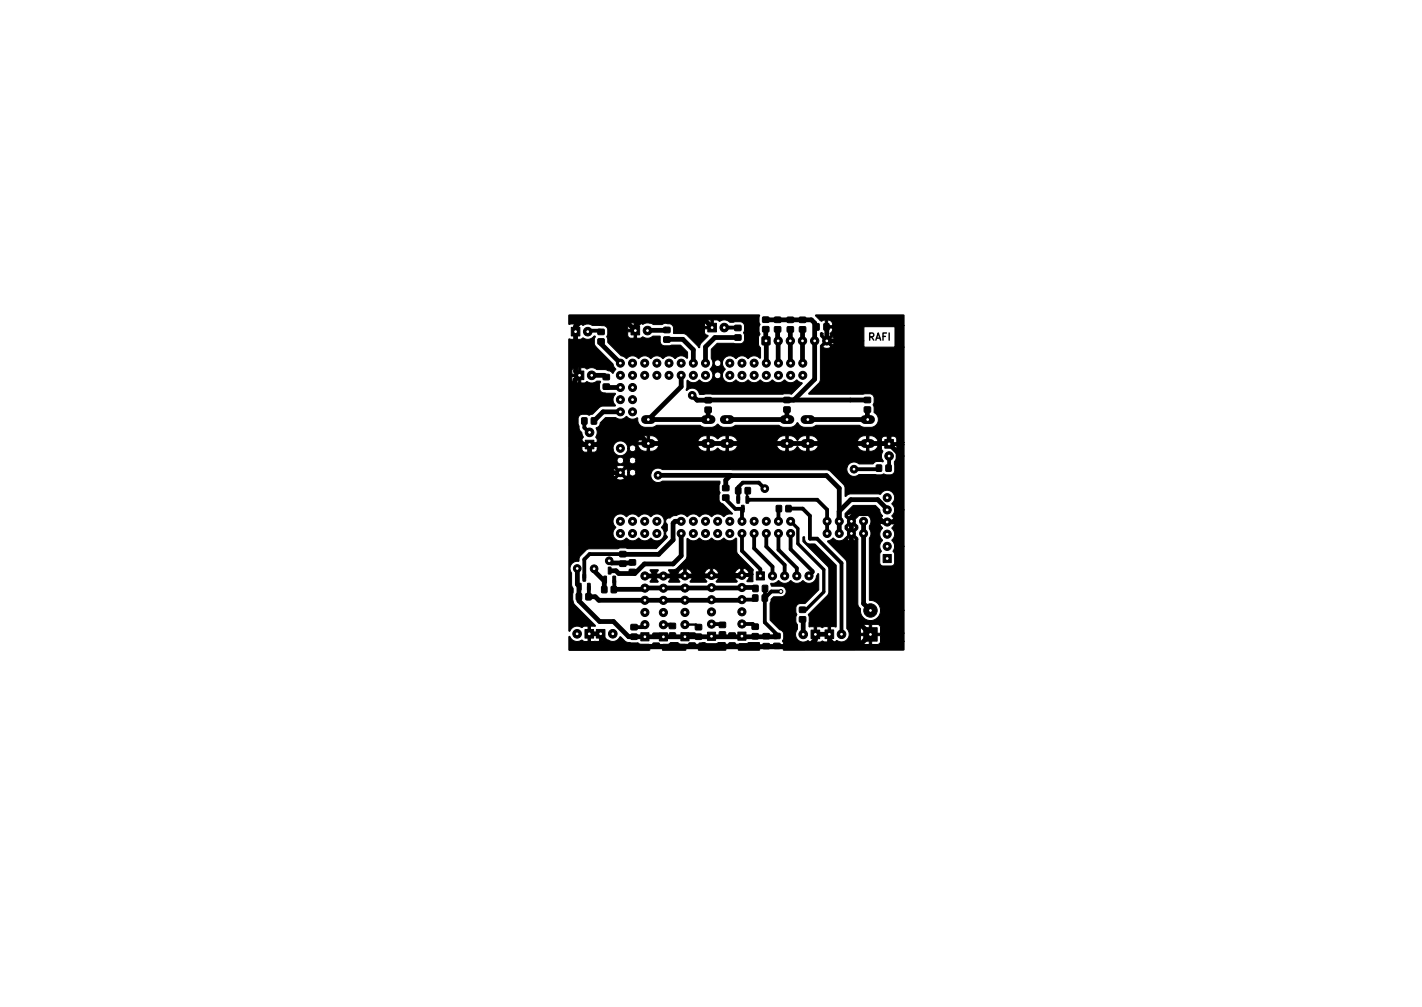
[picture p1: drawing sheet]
<svg xmlns="http://www.w3.org/2000/svg" width="297mm" height="210mm" viewBox="0 0 297 210" stroke-linecap="round" stroke-linejoin="round" font-family="sans-serif">
<defs><g id="words">
<text font-size="2.1" x="181.3" y="71.1">RAFI</text>
</g></defs>
<g fill="#000" stroke="#000" stroke-width=".21">
<path d="M119.3 68.3h1.8v1.8h-1.8zM120.2 77.5h1.8v1.8h-1.8zM124.9 68.8h1.3v1h-1.3zM124.9 70.8h1.3v1h-1.3zM126 78.2h1.3v1.1h-1.3zM131.8 68.1h1.8v1.8h-1.8zM138.7 68.4h1.2v1h-1.2zM138.7 70.4h1.2v1h-1.2zM147.9 67.5h1.8v1.8h-1.8zM153.5 67.9h1.3v1.1h-1.3zM153.5 69.9h1.3v1.1h-1.3zM159.2 70.4h1.6v1.6h-1.6z"/>
<path d="M159.3 66.2h1.3v1.1h-1.3zM159.3 68.2h1.3v1.1h-1.3zM161.8 66.2h1.3v1.1h-1.3zM161.8 68.2h1.3v1.1h-1.3zM164.5 68.3h1.2v1h-1.2zM164.5 66.3h1.2v1h-1.2zM167 68.3h1.3v1h-1.3zM167 66.3h1.3v1h-1.3zM170.1 67.6h1v1.3h-1zM118.9 65.8h39.7v1.4l.2 .6-.2 .4v1l.2 .6-.3 .6-.1 1.4 .5 .9v2l-.2 .1a1.67 1.67 0 0 0-2.5 .1 1.66 1.66 0 0 0-2.5 0 1.56 1.56 0 0 0-1.7-.5 1.56 1.56 0 0 0-1.1 1.4h-.3v-.1a.71 .71 0 0 0-1.1-.4 .71 .71 0 0 0 .1 1.2 .71 .71 0 0 0 1-.7h.3l.2 .7 .4 .6-.4 .6-.2 .7h-.3a.71 .71 0 0 0-1-.7 .71 .71 0 0 0-.1 1.2 .71 .71 0 0 0 1.1-.4v-.1h.3a1.6 1.6 0 0 0 1.1 1.4 1.6 1.6 0 0 0 1.8-.5 1.66 1.66 0 0 0 2.5 0 1.66 1.66 0 0 0 2.5 0 1.66 1.66 0 0 0 2.6 0 1.66 1.66 0 0 0 2.5 0 1.66 1.66 0 0 0 2.6 0l1.1 .7-2.3 2.3-19.1 .1a1.57 1.57 0 0 0-2.7-.9l-.2-.1 .2-.6v-1.3l.2-.1a1.67 1.67 0 0 0 2.4-.1 1.58 1.58 0 0 0 2.4 .1 1.58 1.58 0 0 0-.2-2.3 1.63 1.63 0 0 0 .3-2.3v-1.8l1.2-1.3 4.9 .1 .4-.2 .4-.4v-1.2l-.2-.5 .2-.5v-.9l-.1-.5-.7-.4-2.2 .1a1.67 1.67 0 0 0-2.2-.2l-.5-.3h-.8v1.3h-.5v-1.3l-1.1 .1-.2 .5v.7h1.8v.4l-.1 .2h-1.7v.7a.69 .69 0 0 0 .6 .6l.1 .2-1.4 1.4-.3 .7a.19 .19 0 0 1-.1 .3 .19 .19 0 0 1-.3-.2l-2.5-2.6-.6-.2h-2l-.1-1.4-.5-.5-1.1-.2-.7 .3h-1.8l-.6-.3a1.82 1.82 0 0 0-1.6 .2l-.6-.3h-.7v1.4h-.5v-1.4l-1 .1-.4 .6v.7h1.9v1.8h-.5l-.1-1.3h-1.3v.8l.3 .4 .4 .1h1.9l.6-.3a1.68 1.68 0 0 0 2.1-.1h1.5l.1 1.4 .5 .5h3.7l1.4 1.4v1.2l-.1 .1a1.67 1.67 0 0 0-2.5 .1 1.66 1.66 0 0 0-2.6 0 1.66 1.66 0 0 0-2.5 0 1.66 1.66 0 0 0-2.5 0 1.66 1.66 0 0 0-2.6 0l-.5-.4-.6-.2-2.7-2.8-.1-.7-.2-.5 .2-.5v-1l-.2-.5-.5-.3-2.5-.1a1.78 1.78 0 0 0-2 0l-.4-.2h-.8v3.1h.8l.5-.3a1.82 1.82 0 0 0 2.4-.4l.2 .2-.2 .6 .1 1.3 3.7 3.8 .2 .5 .4 .6-.6 .8-.6-.4-.9-.3h-1.8a1.73 1.73 0 0 0-1.8-.3l-.3 .2-.5-.3h-.8v1.3h-.5v-1.3h-.9l-.4 .6v.7h1.8v1.9h-.5v-1.4h-1.3v.8l.2 .4 .4 .2h1.9l.7-.3a1.67 1.67 0 0 0 2-.1l.7 .1-.1 .5v1l.4 .7 1.1 .2h1.7l.1 .2a1.72 1.72 0 0 0 0 2.4l-3.1 .2-1.7 1.6h-.3a.8 .8 0 0 1-1 0l-1.1 .1-.4 .2-.2 .5v1.2l.2 1.1 .5 .7 .4 .9-.3 .6v.8h3.1v-.8l-.2-.4a2.03 2.03 0 0 0 0-2 1.2 1.2 0 0 0 .9-1.1l1.1-1.1h2.1a1.71 1.71 0 0 0 2.3-.3 1.72 1.72 0 0 0 2.3 .3 1.78 1.78 0 0 0 1.6 2h1.5l.9-.4h9l.9 .4h1.5l.7-.1 .6-.5 .7 .5 .6 .1h1.6l.8-.4h9.1l.8 .4h1.6a1.61 1.61 0 0 0 1.4-.9l.1-.1a1.81 1.81 0 0 0 1.5 1h1.5l.9-.4h9l.9 .4h1.5a1.69 1.69 0 0 0 1.6-1.3 1.69 1.69 0 0 0-.9-1.9v-1l-.2-.5 .2-.5v-.9a.95 .95 0 0 0-.8-.9l-12.8 .1-.1-.2 2.2-2.1 .3-.6v-7.2l.9-1-.9-1v-.6a.26 .26 0 0 1 .4-.1 .26 .26 0 0 1 0 .4l.9 .9 .9-.9-.2-.2 .5-.6v-.6h-1.4l-.1-1.7-.9 .3-1.1-1.1v-.2l18.3-.1 .2 .2v2.1h-15v-.3a.92 .92 0 0 0-1-.9v1.2h16v4.5h-2v-4.3h-6.4v3h-6.2l-.3-.9-.9 .9 .9 .9 .3-.9h6.2v1.2h-6.9l-.9-.9-.9 .9a1.53 1.53 0 0 0 1.8 0l15.3 .1v19.9h-1.6v-.9l-.6-.4h-.7v1.3h-.5l-.1-1.3-1 .1-.3 .4v.7h-.6a1.62 1.62 0 0 0-1.6-1.3h-.4v1.3h-.5v-1.3h-.4a1.62 1.62 0 0 0-1.6 1.3h-8l-.1-.2a1.62 1.62 0 0 0-1.5-1.1h-.4v1.3h-.5v-1.3h-.4a2.03 2.03 0 0 0-1.5 1 1.87 1.87 0 0 0-1.5-1h-.4v1.3h-.6v-1.3h-.4a1.62 1.62 0 0 0-1.5 1.3h-8.1v-.2a1.62 1.62 0 0 0-1.5-1.1h-.4v1.3h-.6v-1.3l-.8 .1-.8 .5-1-.5-.8-.1v1.3h-.5v-1.3h-.4a1.62 1.62 0 0 0-1.6 1.3h-8.1v-.2a1.62 1.62 0 0 0-1.5-1.1h-.4v1.3h-.5v-1.3h-.4a1.58 1.58 0 0 0-1.6 1.3h50.9l4.8 .1v.5h-7.4v1.3h-.5v-1.3h-12v1.3h-.5v-1.3h-3.8v1.3h-.6v-1.3h-11.9v1.3h-.6v-1.3h-3.4v1.3h-.5v-1.3h-12v1.3h-.5v-1.3h-2l.4 .7h-.8a.71 .71 0 0 0-.7-.7 .71 .71 0 0 0-.7 .7h-.3v-.2a1.54 1.54 0 0 0-1.7-1.3 1.54 1.54 0 0 0-1.3 1.7h-3.3l-.1-.7h-1.3v1.3h-.5v-1.3h-1.3v.9l.5 .4h2.1l.4-.2 .2-.4h3.3a1.54 1.54 0 0 0 1.6 1.3 1.54 1.54 0 0 0 1.4-1.5h.3a.7 .7 0 0 0 1.1 .6l.3-.6h.8l.7 .5 1.8 .1a1.62 1.62 0 0 0 1.5-1.3h8.1a1.62 1.62 0 0 0 1.6 1.3l1.7-.1 .9-.5 .9 .5 1.8 .1a1.62 1.62 0 0 0 1.5-1.3h8.1a1.62 1.62 0 0 0 1.5 1.3h1.4a1.69 1.69 0 0 0 1.4-.9h.1a1.68 1.68 0 0 0 1.5 .9h1.3a1.62 1.62 0 0 0 1.6-1.3h8a1.62 1.62 0 0 0 1.6 1.3h1.3a1.62 1.62 0 0 0 1.6-1.3h5.4v2.3h-1.6l-.3-.9 .3-.6v-.8h-3.2v.8l.3 .5a1.68 1.68 0 0 0 0 1.9h-51.6v-.1a.71 .71 0 0 0-.8-.6 .71 .71 0 0 0-.6 .7h-1.1v-.1a.71 .71 0 0 0-1.2-.4 .71 .71 0 0 0 .2 1.2 .71 .71 0 0 0 1-.7h1.1a.71 .71 0 0 0 .7 .8 .71 .71 0 0 0 .7-.8h51.6l.1 .2-.1 .1h-1.3l-.8 .5h-2.8l-.3-.2a1.5 1.5 0 0 0-2.2 .7h-46.5a1.49 1.49 0 0 0-1.8 0l.9 .9 .9-.9h46.5l-.1 1a1.49 1.49 0 0 0 1.4 1.1l.5-.1 .7-.3h4.5l.6-.2 .5 .2h1.2l.3-.2 .3-.5-.1-2 .4-.5 .1-.7h1.6v11.3h-2l-.2-.7-.4-.6a1.58 1.58 0 0 0 0-2.5 1.58 1.58 0 0 0-2.4 .5l-6.2-.1-1.1 .6-.1-1.8-.2-.6-2.8-2.9-.6-.3-34.5-.1a1.58 1.58 0 0 0-1.8 0l-.5 .7h-3.3l-.1-.5-.3-.2a.7 .7 0 0 0-1 .7h-.3l-.3-.9-.8 .9h-.8l-.9-.9a1.46 1.46 0 0 0 .1 1.8l.8-.9h.8l.8 .9 .3-.9h.3a.71 .71 0 0 0 .7 .7 .71 .71 0 0 0 .7-.7h3.3l-.2 .6 .2 .6h-5.6l-.9-.8-.9 .8a1.52 1.52 0 0 0 1.8 0h5.6l.6 .6 .7 .3 1-.4 11.9 .1 .1 .4-.2 .5v.9l.2 .6-.2 .5 .1 1.2 2.6 2.5 .1 .2a2.09 2.09 0 0 0-1.9 .6 1.66 1.66 0 0 0-2.5 0 1.66 1.66 0 0 0-2.5 0 1.66 1.66 0 0 0-2.6 0 1.62 1.62 0 0 0-2.2-.3l-.8 .1-.6 .5a.7 .7 0 0 0-.9 .6l.4 .7v1.2l-.4 .7h-.2l-.2-.7-.4-.5a1.61 1.61 0 0 0 .1-2.4 1.61 1.61 0 0 0-2.4 .1 1.66 1.66 0 0 0-2.5 0 1.66 1.66 0 0 0-2.6 0 1.58 1.58 0 0 0-2.3-.1 1.58 1.58 0 0 0 .1 2.4 1.58 1.58 0 0 0-.1 2.3 1.58 1.58 0 0 0 2.4-.2 1.66 1.66 0 0 0 2.5 0 1.66 1.66 0 0 0 2.6 0 1.56 1.56 0 0 0 1.7 .5 1.56 1.56 0 0 0 1.1-1.4h.2l.4 .8-2.3 2.3h-6l-1.5-.1-.6 .2h-6.1l-.4 .2-1.3 1.3-.3 1.1-.9 .1a1.5 1.5 0 0 0-.9 1.4l.3 1v2.4l.3 .8-.1 2.2 .2 .8 4.6 4.7-.1 .2-.9-.1v1.4h2.2l.1 .1v1.7h-.5v-1.3h-1.8l-.1 1.3h3.1l.6-.3a1.68 1.68 0 0 0 2.5-.7l1.4 1.2 1 .1h1.4l.5 .3h5.7l.6-.3h1.5l.6 .3h3.8l.1-.2 .7-.1h.4l.5 .2h1.8l.6-.2h1.3l.1 .3h2.8l.2-.1h1.5l.4-.2h2.1l.1 .5 5.1-.1-.3-.8 .3-.6-.2-1.3-.7-.4-1.9-2v-3.6l.2-.8 .5-.5h1.6l.6-.2 .4-.5v-.6l-.3-.6-.5-.3h-2.2l-.2-.6a1.91 1.91 0 0 0 1.7-.6 1.68 1.68 0 0 0 2.5 0 1.68 1.68 0 0 0 2.6 0 1.65 1.65 0 0 0 1.8 .5 1.65 1.65 0 0 0 1-1.6l.2-.3h.2v3.4l-2.8 2.8-1.4 .1-.5 .5-.1 1.1 .3 .6-.2 .5-.1 .9 .4 .8v.9a1.64 1.64 0 0 0 0 2.2 1.64 1.64 0 0 0 2.2 .2l.5 .2h.8v-3.1h-1.1v-2l-.2-.6 4.3-4.3v-5.1l-.3-.7-5.1-5.1v-.9l.2-.2 .2 .2 .1 .7 .3 .4 .5 .3h1.3l4.4 4.4v12.9l-1.2-.1v1.4h-.5v-1.4h-.8l-.5 .3-.4-.2h-.7v1.3h2.9v1.8h-.5v-1.3h-1h-1.4v1.3l.7 .1 .5-.3 .5 .2h1.9l.6-.3a1.64 1.64 0 0 0 2.2-.3 1.64 1.64 0 0 0-.1-2.2v-13.7l-.3-.6-3.7-3.8v-.2l.6-.1 .5-.5a1.67 1.67 0 0 0 2.6 0l.9-.9-1-1v-.6l1-1-1-.9v-.7l1.8-1.7h4.5l.9 .9 .2 .8 .5 .5-.6 1h3.1l-.6-1 .4-.5 .2-.7h2v7.6h-2l-.2-.7-.4-.6a1.76 1.76 0 0 0 0-2.6l.6-.9h-3.1l.6 1a1.69 1.69 0 0 0 0 2.5 1.72 1.72 0 0 0-.3 2.4l-.3 .5v1.8l.1 .4 .4 .3h2l.4-.3 .2-.3v-2l-.4-.5 .4-1h2v13.3h-5a2.24 2.24 0 0 0-2.3-2.1v-12.9a1.6 1.6 0 0 0 0-1.9v-.7a1.54 1.54 0 0 0-.1-2 1.54 1.54 0 0 0-2-.2h-.8a1.49 1.49 0 0 0-1.7 0l.9 .9 .8-.9h.8l-1.3 1.2 1 1v.3h-.5l-.8-.9-.9 .9 .8 .9 .9-.9h.5v.3l-1 1 1 .9v.3h-.5l-.8-.8-.9 .8a1.49 1.49 0 0 0 1.7 0h.5v13.5l.2 .6 .3 .4 .1 .8a2.08 2.08 0 0 0 1.1 1.4l1 .3a2.08 2.08 0 0 0 1.6-.8l.3-.5 .1-.9h5v4.8h-5v-1.4l-.6-.4h-1.2v1.8h-.5v-1.8h-1.2l-.6 .4-.1 1.4h9.2v1.7h-5v-1.2h-1.8v1.8h-.5v-1.8h-1.9v1.2l.2 .4 .5 .3h2.9l.4-.2 .2-.5h5l-.1 1.8-25.1 .1-.1-.1 .1-.6h-2.2l-2.9 .1 .1 .4-.1 .2h-4.3l-.1-.1 .1-.7h-2.8l.1 .6-.1 .2h-5.5l-.1-.1 .1-.7h-2.8l.1 .6-.1 .2h-4.7l-.1-.1 .1-.6h-2.9l.2 .5-.2 .2h-16.6l-.2-.1v-2.7l.3-.1a1.67 1.67 0 0 0 2.5 .7l.5 .3h.7v-3.1l-.7-.1-.6 .3a1.63 1.63 0 0 0-2.4 .7h-.3v-60.8l.1-.2 1.1 .1v-3.1h-1.2zM172.1 67.6h1.1v1.3h-1.1zM122.3 91.9h1.8v1.8h-1.8z"/>
<path d="M121.5 87.3h1.1v1.2h-1.1zM123.5 87.3h1.1v1.2h-1.1zM126 80.2h1.3v1.1h-1.3zM147.3 85h1.2v1.1h-1.2zM147.3 83h1.2v1.1h-1.2zM163.8 83h1.2v1h-1.2zM163.8 85h1.2v1h-1.2zM180.6 85h1.2v1h-1.2zM180.6 83h1.2v1h-1.2zM183.1 97.1h1v1.3h-1zM185.1 97.1h1v1.3h-1zM184.8 91.8h1.8v1.8h-1.8z"/>
<path d="M127.1 118.4l.5 .1v1.4l-.5-.1zM129.5 117.2h1.2v1h-1.2zM129.5 115.2h1.2v1h-1.2zM131.5 116.9h1.2v1.1h-1.2zM131.5 118.9h1.2v1.1h-1.2zM151 101.4h1.2v1h-1.2zM151 103.4h1.2v1h-1.2zM134.5 120h1.7l-.4-.9 .1-.2 1.6 .1-.4 1h3l-.4-1 1.2-.1 .4-.1 2.1-2.3 .2-4.1a1.75 1.75 0 0 0 2.5-.1 1.66 1.66 0 0 0 2.6 0 1.66 1.66 0 0 0 2.5 0 1.66 1.66 0 0 0 2.6 0l.1 .2v2.5l.1 .5 3.4 3.4-.1 1h-.8a1.5 1.5 0 0 0-1.3-1.3v1.3h-.5v-1.3a1.49 1.49 0 0 0-1.2 1.3h3.8h-7.1l-.1-.2a1.49 1.49 0 0 0-1.2-1.1v1.3h-.5v-1.3a1.49 1.49 0 0 0-1.3 1.3l10.2 .1h-12.7v-.2a1.48 1.48 0 0 0-1.3-1.1v1.3h-.5v-1.3a1.49 1.49 0 0 0-1.2 1.3h15.7v1.3l-.1 .2-1.1-.1 .4-1h-3l.5 1-.1 .1-4.2 .1-.1-.2 .6-1h-3.1l.6 1-.1 .1-3.3 .1-.2-.2 .5-.9h-3l.4 1h-2.3l.4-1h-3l.3 1-1.5 .1-.1-.2 .4-.9h-1.7zM154 103.7h.5l-.1 1.4-.5-.1zM153.7 101.8h1v1.3h-1zM154.9 105.5l.5 .1v1.4l-.5-.1zM155.9 103.7h.5l-.1 1.4-.5-.1z"/>
<path d="M155.7 101.8h1v1.3h-1zM158 119.4h1.7v1.7h-1.7zM162.2 105.6h1v1.2h-1zM164.2 105.6h1v1.2h-1zM184.5 115.8h1.7v1.7h-1.7zM120.4 124h1.1v1.2h-1.1zM120.8 121.8l.6 .1-.1 1.3h-.5zM121.8 119.9l.5 .1v1.4l-.5-.1zM122.4 124h1.1v1.2h-1.1zM122.7 121.8l.6 .1-.1 1.3h-.5zM122.2 131.4h1.8v1.8h-1.8zM124.6 131.4h1.8v1.8h-1.8z"/>
<path d="M125.7 122.5h1.1v1.2h-1.1zM126.1 120.3l.6 .1-.1 1.3h-.5zM127.7 122.5h1.1v1.2h-1.1zM128 120.3l.6 .1-.1 1.3h-.5zM131.8 132.4h1.3v1.1h-1.3zM131.8 130.4h1.3v1.1h-1.3zM133.9 132.1h1.7v1.7h-1.7zM136.4 132.2h1.3v1.1h-1.3zM136.4 134.3h1.3v1h-1.3zM137.7 132.1h1.7v1.7h-1.7zM139.8 132.2h1.3v1h-1.3zM139.8 130.2h1.3v1h-1.3z"/>
<path d="M142.2 132.1h1.7v1.7h-1.7zM143.9 132.2h1.3v1h-1.3zM143.9 134.3h1.3v1h-1.3zM145.3 132.4h1.2v1.1h-1.2zM145.3 130.4h1.2v1.1h-1.2zM147.8 132h1.7v1.7h-1.7zM150.3 131.9h1.2v1.1h-1.2zM150.3 129.9h1.2v1.1h-1.2zM152.3 132.2h1.3v1h-1.3zM152.3 134.3h1.3v1h-1.3zM154.1 132h1.7v1.7h-1.7zM157.2 124.2h1.1v1.3h-1.1z"/>
<path d="M157.1 132.3h1.3v1.1h-1.3zM157.1 130.3h1.3v1.1h-1.3zM157.3 122.2h1v1.3h-1zM159.2 124.2h1.1v1.3h-1.1zM159.4 132.3h1.3v1.1h-1.3zM159.4 134.4h1.3v1h-1.3zM159.3 122.2h1v1.3h-1zM161.6 132.3h1.3v1h-1.3zM161.6 134.3h1.3v1.1h-1.3zM167 128.8h1.3v1h-1.3zM167 126.8h1.3v1h-1.3zM169.4 131.6h1.8v1.8h-1.8z"/>
<path d="M172.3 131.5h1.8v1.8h-1.8zM180.4 131.1h2.8v2.8h-2.8z"/>
<circle cx="122.8" cy="69.2" r=".9"/>
<circle cx="123.6" cy="78.4" r=".9"/>
<circle cx="129.6" cy="78.4" r=".84"/>
<circle cx="129.6" cy="75.8" r=".84"/>
<circle cx="132.1" cy="75.8" r=".84"/>
<circle cx="132.1" cy="78.4" r=".84"/>
<circle cx="134.7" cy="75.8" r=".84"/>
<circle cx="134.7" cy="78.4" r=".84"/>
<circle cx="135.3" cy="69" r=".9"/>
<circle cx="137.2" cy="75.8" r=".84"/>
<circle cx="137.2" cy="78.4" r=".84"/>
<circle cx="139.8" cy="78.4" r=".84"/>
<circle cx="139.8" cy="75.8" r=".84"/>
<circle cx="142.3" cy="75.8" r=".84"/>
<circle cx="142.3" cy="78.4" r=".84"/>
<circle cx="144.8" cy="75.8" r=".84"/>
<circle cx="144.8" cy="78.4" r=".84"/>
<circle cx="147.4" cy="75.8" r=".84"/>
<circle cx="147.4" cy="78.4" r=".84"/>
<circle cx="151.3" cy="68.4" r=".9"/>
<circle cx="152.5" cy="75.8" r=".84"/>
<circle cx="152.5" cy="78.4" r=".84"/>
<circle cx="155" cy="75.8" r=".84"/>
<circle cx="155" cy="78.4" r=".84"/>
<circle cx="157.5" cy="78.4" r=".84"/>
<circle cx="157.5" cy="75.8" r=".84"/>
<circle cx="160.1" cy="78.4" r=".84"/>
<circle cx="160.1" cy="75.8" r=".84"/>
<circle cx="162.6" cy="71.2" r=".87"/>
<circle cx="162.6" cy="75.8" r=".84"/>
<circle cx="162.6" cy="78.4" r=".84"/>
<circle cx="165.1" cy="71.2" r=".87"/>
<circle cx="165.2" cy="78.4" r=".84"/>
<circle cx="165.2" cy="75.8" r=".84"/>
<circle cx="167.6" cy="71.2" r=".87"/>
<circle cx="167.7" cy="78.4" r=".84"/>
<circle cx="167.7" cy="75.8" r=".84"/>
<circle cx="170.2" cy="71.2" r=".87"/>
<circle cx="172.7" cy="71.2" r=".87"/>
<circle cx="123.2" cy="90.3" r=".9"/>
<circle cx="129.6" cy="98.7" r=".84"/>
<circle cx="129.6" cy="80.9" r=".84"/>
<circle cx="129.6" cy="86" r=".84"/>
<circle cx="129.6" cy="83.4" r=".84"/>
<circle cx="129.6" cy="93.6" r=".84"/>
<circle cx="132.1" cy="86" r=".84"/>
<circle cx="132.1" cy="83.4" r=".84"/>
<circle cx="132.1" cy="80.9" r=".84"/>
<circle cx="137.5" cy="99.2" r=".8"/>
<circle cx="144.6" cy="82.5" r=".8"/>
<circle cx="178.4" cy="98" r=".8"/>
<circle cx="185.7" cy="95.2" r=".9"/>
<circle cx="120.6" cy="118.7" r=".8"/>
<circle cx="124.1" cy="118.7" r=".8"/>
<circle cx="127.3" cy="117.1" r=".8"/>
<circle cx="129.6" cy="108.8" r=".84"/>
<circle cx="129.6" cy="111.4" r=".84"/>
<circle cx="132.1" cy="111.4" r=".84"/>
<circle cx="132.1" cy="108.8" r=".84"/>
<circle cx="134.7" cy="111.4" r=".84"/>
<circle cx="134.7" cy="108.8" r=".84"/>
<circle cx="137.2" cy="111.4" r=".84"/>
<circle cx="137.2" cy="108.8" r=".84"/>
<circle cx="142.3" cy="111.4" r=".84"/>
<circle cx="142.3" cy="108.8" r=".84"/>
<circle cx="144.8" cy="111.4" r=".84"/>
<circle cx="144.8" cy="108.8" r=".84"/>
<circle cx="147.4" cy="111.4" r=".84"/>
<circle cx="147.4" cy="108.8" r=".84"/>
<circle cx="149.9" cy="108.8" r=".84"/>
<circle cx="149.9" cy="111.4" r=".84"/>
<circle cx="152.5" cy="108.8" r=".84"/>
<circle cx="152.5" cy="111.4" r=".84"/>
<circle cx="155" cy="111.4" r=".84"/>
<circle cx="155" cy="108.8" r=".84"/>
<circle cx="157.5" cy="108.8" r=".84"/>
<circle cx="157.5" cy="111.4" r=".84"/>
<circle cx="159.8" cy="102" r=".8"/>
<circle cx="160.1" cy="111.4" r=".84"/>
<circle cx="160.1" cy="108.8" r=".84"/>
<circle cx="162.6" cy="108.8" r=".84"/>
<circle cx="162.6" cy="111.4" r=".84"/>
<circle cx="165.2" cy="111.4" r=".84"/>
<circle cx="165.2" cy="108.8" r=".84"/>
<circle cx="172.8" cy="108.8" r=".84"/>
<circle cx="172.8" cy="111.4" r=".84"/>
<circle cx="175.3" cy="111.4" r=".84"/>
<circle cx="175.3" cy="108.8" r=".84"/>
<circle cx="177.9" cy="111.4" r=".84"/>
<circle cx="177.9" cy="108.8" r=".84"/>
<circle cx="180.4" cy="108.8" r=".84"/>
<circle cx="180.4" cy="111.4" r=".84"/>
<circle cx="185.3" cy="114.1" r=".85"/>
<circle cx="185.3" cy="103.9" r=".85"/>
<circle cx="185.3" cy="111.5" r=".85"/>
<circle cx="185.3" cy="109" r=".85"/>
<circle cx="185.3" cy="106.5" r=".85"/>
<circle cx="120.6" cy="132.3" r=".9"/>
<circle cx="128" cy="132.3" r=".9"/>
<circle cx="134.7" cy="127.9" r=".85"/>
<circle cx="134.7" cy="130.4" r=".85"/>
<circle cx="134.7" cy="125.3" r=".85"/>
<circle cx="134.7" cy="120.3" r=".85"/>
<circle cx="134.7" cy="122.8" r=".85"/>
<circle cx="138.6" cy="127.9" r=".85"/>
<circle cx="138.6" cy="130.4" r=".85"/>
<circle cx="138.6" cy="125.4" r=".85"/>
<circle cx="138.6" cy="120.3" r=".85"/>
<circle cx="138.6" cy="122.8" r=".85"/>
<circle cx="143.1" cy="130.4" r=".85"/>
<circle cx="143.1" cy="127.9" r=".85"/>
<circle cx="143.1" cy="125.3" r=".85"/>
<circle cx="143.1" cy="120.2" r=".85"/>
<circle cx="143.1" cy="122.8" r=".85"/>
<circle cx="148.6" cy="125.2" r=".85"/>
<circle cx="148.6" cy="122.7" r=".85"/>
<circle cx="148.6" cy="120.1" r=".85"/>
<circle cx="148.6" cy="127.8" r=".85"/>
<circle cx="148.6" cy="130.3" r=".85"/>
<circle cx="155" cy="122.7" r=".85"/>
<circle cx="155" cy="120.1" r=".85"/>
<circle cx="155" cy="125.2" r=".85"/>
<circle cx="155" cy="130.3" r=".85"/>
<circle cx="155" cy="127.7" r=".85"/>
<circle cx="161.4" cy="120.2" r=".85"/>
<circle cx="163.1" cy="123.5" r=".4"/>
<circle cx="163.9" cy="120.2" r=".85"/>
<circle cx="166.4" cy="120.2" r=".85"/>
<circle cx="167.8" cy="132.5" r=".9"/>
<circle cx="169" cy="120.2" r=".85"/>
<circle cx="175.8" cy="132.4" r=".9"/>
<circle cx="181.8" cy="127.5" r="1.4"/>
</g>
<path d="M134.8 87.6h1.2M134.8 92.6h1.2M147.3 87.6h1.2M147.3 92.6h1.2M151.3 87.6h1.2M151.3 92.6h1.2M163.8 87.6h1.2M163.8 92.6h1.2M168.2 87.6h1.2M168.2 92.6h1.2M180.7 87.6h1.2M180.7 92.6h1.2" fill="none" stroke="#000" stroke-width="1.8"/>
<g fill="none" stroke="#000" stroke-width="1">
<path d="M120.2 68.2l1.2-1.2h9.3l2 2v-.8l1.6-1.6h12.7l1.8 1.8M120.2 68.2v9.3l.9 .9-1 .9v11.8l1.7 1.7h3l1.3-1.3h8.2l1.1 1.1h50.2l2 2v13.3l-1.1 1.1h-2.1l-1.7-1.8h-4.1l-.7 .8v20.5l3.9 4-2.3 2.3h-5.1l-1.1-1.1v-1M123.6 78.4h2.7M125.6 71.3v.5l4 4M135.5 69h3.5M135.5 68.7l-.2 .3M139.3 70.9l3.3-.1 2.2 2.2v2.8M142.3 78.4v2.3l-6.9 6.9h12.5M154.1 70.5h-4.8l-1.9 1.9v3.4M160 66.7l9.5 .1 .7 .7v11.7l-4.4 4.3M160 68.7v2.4M160.1 71.2v4.6"/>
<path d="M162.4 68.8v2.3M162.6 71.2v4.6M165.1 68.8v7M167.6 68.8v7M172.6 68.2l.1 3h4.3l8.7 8.7v12.8M123.2 92.8v3l2.8 2.9h3.6M126.8 80.9h2.8M129.6 86h-3.6l-1.9 1.9M137.5 99.2l35.2 .1 2.6 2.7v9.4M144.6 82.5l1 1.1 35.6-.1M147.9 87.6h.1M147.9 85.6v2"/>
<path d="M151.9 87.6h12.5M152.7 99.3l-1.1 .9v1.7M164.4 85.5v2.1M164.4 87.6h.1M181.2 85.5l.1 2.1h-12.5M181.3 92.6v.1M120.6 118.7h.1M120.6 118.7v3.3l.3 .3v2.3M124.1 118.7v.5l2.1 2.1v1.8M127.3 117.1l.4 .4h4.3l.1-.1M142.3 111.4v4.7l-1.7 1.6h-6l-2 2h-3.3l-.6-.5h-1M142.3 108.8h-1.3l-.4 .4v3.5l-3 3h-7.5"/>
<path d="M180.4 108.8v17.2l1.4 1.5M185.3 106.3l-1.9-2h-5.7l-2.4 2.5v1.9M120.9 124.7v.7l4.4 4.4h2.9l3.1 3.1 30.9 .1M122.9 124.6h1.5l.7 .7h29.7l.2-.1M123.1 132.3h.1M123.1 132.3h2.4v.5l2.2 2.2h41.1l1.5-1.5v-1M128.3 123h6.2M134.7 122.8l22.9-.1 .2 .2M134.7 122.8h.1M155 120.1l-.2 .2h-20.1M167.6 129.3l.2 .2v3l.1-.1M170.3 132.5h.1"/>
<path d="M170.4 132.4l-.1 .1M170.4 132.4h2.8M175.9 132.7h.1"/>
</g>
<g fill="none" stroke="#000" stroke-width=".8">
<path d="M122.8 69.2l.2-.2h2.3l.3 .3M151.3 68.4l2.8 .1M122.1 87.9v1.4l1.1 1M178.4 98h5M185.7 95.2v2.4M130.1 115.7h-6.9l-1.1 1.1v3.8M151.6 103.9v.3l2 2h1.5M155 111.4v3.6l3.8 3.8v1.4M155.2 106.2l-.2 .2v2.4M156.4 104.4h14.3l2.1 2v5M157.5 111.4v3.1l3.9 3.8v1.9M159.8 102l-1.3-1.2h-3.3l-1 .9v2.7"/>
<path d="M160.1 111.4v2.7l3.8 3.9v2.2M162.6 111.4v3.4l3.8 3.8v1.6M162.7 106.2l-.1 2.6M164.7 106.2h3l1.5 1.5v4.8h1.5l5.1 5.1v14.8M165.2 111.4v3.3l4.5 4.6v.2l-.7 .7M123 122.5l-.1 2.1M128.3 121.3v1.7M134.7 130.4l-.5 .5h-1.8M138.6 130.4h1.6M148.6 130.3h2.1l.2 .2M155 130.3h2.2l.5 .5M157.7 124.8l-.4 .4h-2.3"/>
<path d="M159.8 124.9v5l2.8 2.9M159.8 122.9v2M163.1 123.5h-2l-1.3 1.4M177.7 121.7h-.1"/>
</g>
<path d="M126.3 78.4l.3 .3M135.8 68.3l-.5 .7M139 68.3l.4 .4M126.6 80.7l.2 .2M183.6 97.7l-.2 .3M185.7 97.6l-.1 .1M162.6 111.4h.1M140.2 130.4l.3 .3M157.7 124.8l.1 .1M157.7 130.8h.1" fill="none" stroke="#000" stroke-width=".25"/>
<path d="M160 71.1l.1 .1M162.4 71.1l.2 .1M162.6 75.8h.1M165.1 75.8h.1M167.6 75.8h.1M167.6 71.2h.1M128 122.8l.3 .2M134.7 122.8l-.2 .2" fill="none" stroke="#000" stroke-width=".4"/>
<path d="M156.1 102v2.3M143.1 130.4h2.3l.5 .5" fill="none" stroke="#000" stroke-width=".5"/>
<path d="M165.2 108.8l1.5 1.6v3.1l5.4 5.4v4.7l-3.7 3.7h-.8" fill="none" stroke="#000" stroke-width=".7"/>
<g fill="#fff" stroke="#fff" stroke-width=".21">
<circle cx="144.6" cy="82.5" r=".17"/>
<circle cx="127.3" cy="117.1" r=".17"/>
<circle cx="137.5" cy="99.2" r=".18"/>
<circle cx="159.8" cy="102" r=".17"/>
<circle cx="163.1" cy="123.5" r=".17"/>
<circle cx="124.1" cy="118.7" r=".18"/>
<circle cx="120.6" cy="118.7" r=".18"/>
<circle cx="178.4" cy="98" r=".17"/>
<circle cx="143.1" cy="120.2" r=".17"/>
<circle cx="143.1" cy="122.8" r=".17"/>
<circle cx="143.1" cy="125.3" r=".17"/>
<circle cx="143.1" cy="127.9" r=".17"/>
<circle cx="143.1" cy="130.4" r=".17"/>
<circle cx="143.1" cy="132.9" r=".17"/>
<circle cx="121.1" cy="78.4" r=".17"/>
<circle cx="123.6" cy="78.4" r=".17"/>
<circle cx="180.4" cy="108.8" r=".17"/>
<circle cx="180.4" cy="111.4" r=".17"/>
<circle cx="129.6" cy="98.7" r=".17"/>
<circle cx="177.9" cy="108.8" r=".17"/>
<circle cx="177.9" cy="111.4" r=".17"/>
<circle cx="132.1" cy="86" r=".17"/>
<circle cx="129.6" cy="86" r=".17"/>
<circle cx="132.1" cy="83.4" r=".17"/>
<circle cx="129.6" cy="83.4" r=".17"/>
<circle cx="132.1" cy="80.9" r=".17"/>
<circle cx="129.6" cy="80.9" r=".17"/>
<circle cx="129.6" cy="78.4" r=".17"/>
<circle cx="129.6" cy="75.8" r=".17"/>
<circle cx="132.1" cy="78.4" r=".17"/>
<circle cx="132.1" cy="75.8" r=".17"/>
<circle cx="134.7" cy="78.4" r=".17"/>
<circle cx="134.7" cy="75.8" r=".17"/>
<circle cx="137.2" cy="78.4" r=".17"/>
<circle cx="137.2" cy="75.8" r=".17"/>
<circle cx="139.8" cy="78.4" r=".17"/>
<circle cx="139.8" cy="75.8" r=".17"/>
<circle cx="142.3" cy="78.4" r=".17"/>
<circle cx="142.3" cy="75.8" r=".17"/>
<circle cx="144.8" cy="78.4" r=".17"/>
<circle cx="144.8" cy="75.8" r=".17"/>
<circle cx="147.4" cy="78.4" r=".17"/>
<circle cx="147.4" cy="75.8" r=".17"/>
<circle cx="129.6" cy="111.4" r=".17"/>
<circle cx="129.6" cy="108.8" r=".17"/>
<circle cx="132.1" cy="111.4" r=".17"/>
<circle cx="132.1" cy="108.8" r=".17"/>
<circle cx="134.7" cy="111.4" r=".17"/>
<circle cx="134.7" cy="108.8" r=".17"/>
<circle cx="137.2" cy="111.4" r=".17"/>
<circle cx="137.2" cy="108.8" r=".17"/>
<circle cx="142.3" cy="111.4" r=".17"/>
<circle cx="142.3" cy="108.8" r=".17"/>
<circle cx="144.8" cy="111.4" r=".17"/>
<circle cx="144.8" cy="108.8" r=".17"/>
<circle cx="147.4" cy="111.4" r=".17"/>
<circle cx="147.4" cy="108.8" r=".17"/>
<circle cx="149.9" cy="111.4" r=".17"/>
<circle cx="149.9" cy="108.8" r=".17"/>
<circle cx="152.5" cy="111.4" r=".17"/>
<circle cx="152.5" cy="108.8" r=".17"/>
<circle cx="155" cy="111.4" r=".17"/>
<circle cx="155" cy="108.8" r=".17"/>
<circle cx="157.5" cy="111.4" r=".17"/>
<circle cx="157.5" cy="108.8" r=".17"/>
<circle cx="160.1" cy="111.4" r=".17"/>
<circle cx="160.1" cy="108.8" r=".17"/>
<circle cx="162.6" cy="111.4" r=".17"/>
<circle cx="162.6" cy="108.8" r=".17"/>
<circle cx="165.2" cy="111.4" r=".17"/>
<circle cx="165.2" cy="108.8" r=".17"/>
<circle cx="152.5" cy="78.4" r=".17"/>
<circle cx="152.5" cy="75.8" r=".17"/>
<circle cx="155" cy="78.4" r=".17"/>
<circle cx="155" cy="75.8" r=".17"/>
<circle cx="157.5" cy="78.4" r=".17"/>
<circle cx="157.5" cy="75.8" r=".17"/>
<circle cx="160.1" cy="78.4" r=".17"/>
<circle cx="160.1" cy="75.8" r=".17"/>
<circle cx="162.6" cy="78.4" r=".17"/>
<circle cx="162.6" cy="75.8" r=".17"/>
<circle cx="165.2" cy="78.4" r=".17"/>
<circle cx="165.2" cy="75.8" r=".17"/>
<circle cx="167.7" cy="78.4" r=".17"/>
<circle cx="167.7" cy="75.8" r=".17"/>
<circle cx="129.6" cy="93.6" r=".17"/>
<circle cx="175.3" cy="108.8" r=".17"/>
<circle cx="175.3" cy="111.4" r=".17"/>
<circle cx="172.8" cy="108.8" r=".17"/>
<circle cx="172.8" cy="111.4" r=".17"/>
<circle cx="173.2" cy="132.4" r=".17"/>
<circle cx="175.8" cy="132.4" r=".17"/>
<circle cx="148.8" cy="68.4" r=".17"/>
<circle cx="151.3" cy="68.4" r=".17"/>
<circle cx="138.6" cy="120.3" r=".18"/>
<circle cx="138.6" cy="122.8" r=".18"/>
<circle cx="138.6" cy="125.4" r=".18"/>
<circle cx="138.6" cy="127.9" r=".18"/>
<circle cx="138.6" cy="130.4" r=".18"/>
<circle cx="138.6" cy="133" r=".18"/>
<circle cx="132.7" cy="69" r=".17"/>
<circle cx="135.3" cy="69" r=".17"/>
<circle cx="123.2" cy="92.8" r=".17"/>
<circle cx="123.2" cy="90.3" r=".17"/>
<circle cx="172.7" cy="71.2" r=".18"/>
<circle cx="170.2" cy="71.2" r=".18"/>
<circle cx="167.6" cy="71.2" r=".18"/>
<circle cx="165.1" cy="71.2" r=".18"/>
<circle cx="162.6" cy="71.2" r=".18"/>
<circle cx="160" cy="71.2" r=".18"/>
<circle cx="164.4" cy="87.6" r=".17"/>
<circle cx="151.9" cy="87.6" r=".17"/>
<circle cx="164.4" cy="92.6" r=".17"/>
<circle cx="151.9" cy="92.6" r=".17"/>
<circle cx="125.5" cy="132.3" r=".18"/>
<circle cx="128" cy="132.3" r=".18"/>
<circle cx="123.1" cy="132.3" r=".18"/>
<circle cx="120.6" cy="132.3" r=".18"/>
<circle cx="155" cy="120.1" r=".18"/>
<circle cx="155" cy="122.7" r=".18"/>
<circle cx="155" cy="125.2" r=".18"/>
<circle cx="155" cy="127.7" r=".18"/>
<circle cx="155" cy="130.3" r=".18"/>
<circle cx="155" cy="132.8" r=".18"/>
<circle cx="148.6" cy="120.1" r=".18"/>
<circle cx="148.6" cy="122.7" r=".18"/>
<circle cx="148.6" cy="125.2" r=".18"/>
<circle cx="148.6" cy="127.8" r=".18"/>
<circle cx="148.6" cy="130.3" r=".18"/>
<circle cx="148.6" cy="132.8" r=".18"/>
<circle cx="122.8" cy="69.2" r=".17"/>
<circle cx="120.2" cy="69.2" r=".17"/>
<circle cx="135.4" cy="87.6" r=".17"/>
<circle cx="147.9" cy="87.6" r=".17"/>
<circle cx="147.9" cy="92.6" r=".17"/>
<circle cx="135.4" cy="92.6" r=".17"/>
<circle cx="134.7" cy="120.3" r=".17"/>
<circle cx="134.7" cy="122.8" r=".17"/>
<circle cx="134.7" cy="125.3" r=".17"/>
<circle cx="134.7" cy="127.9" r=".17"/>
<circle cx="134.7" cy="130.4" r=".17"/>
<circle cx="134.7" cy="133" r=".17"/>
<circle cx="181.3" cy="87.6" r=".18"/>
<circle cx="168.8" cy="87.6" r=".17"/>
<circle cx="181.3" cy="92.6" r=".18"/>
<circle cx="168.8" cy="92.6" r=".17"/>
<circle cx="185.7" cy="95.2" r=".17"/>
<circle cx="185.7" cy="92.7" r=".17"/>
<circle cx="158.8" cy="120.2" r=".17"/>
<circle cx="161.4" cy="120.2" r=".17"/>
<circle cx="163.9" cy="120.2" r=".17"/>
<circle cx="166.4" cy="120.2" r=".17"/>
<circle cx="169" cy="120.2" r=".17"/>
<circle cx="181.8" cy="132.5" r=".17"/>
<circle cx="181.8" cy="127.5" r=".17"/>
<circle cx="185.3" cy="116.6" r=".17"/>
<circle cx="185.3" cy="114.1" r=".17"/>
<circle cx="185.3" cy="111.5" r=".17"/>
<circle cx="185.3" cy="109" r=".17"/>
<circle cx="185.3" cy="106.5" r=".17"/>
<circle cx="185.3" cy="103.9" r=".17"/>
<circle cx="170.3" cy="132.5" r=".17"/>
<circle cx="167.8" cy="132.5" r=".17"/>
</g>
<use href="#words"/>
</svg>
